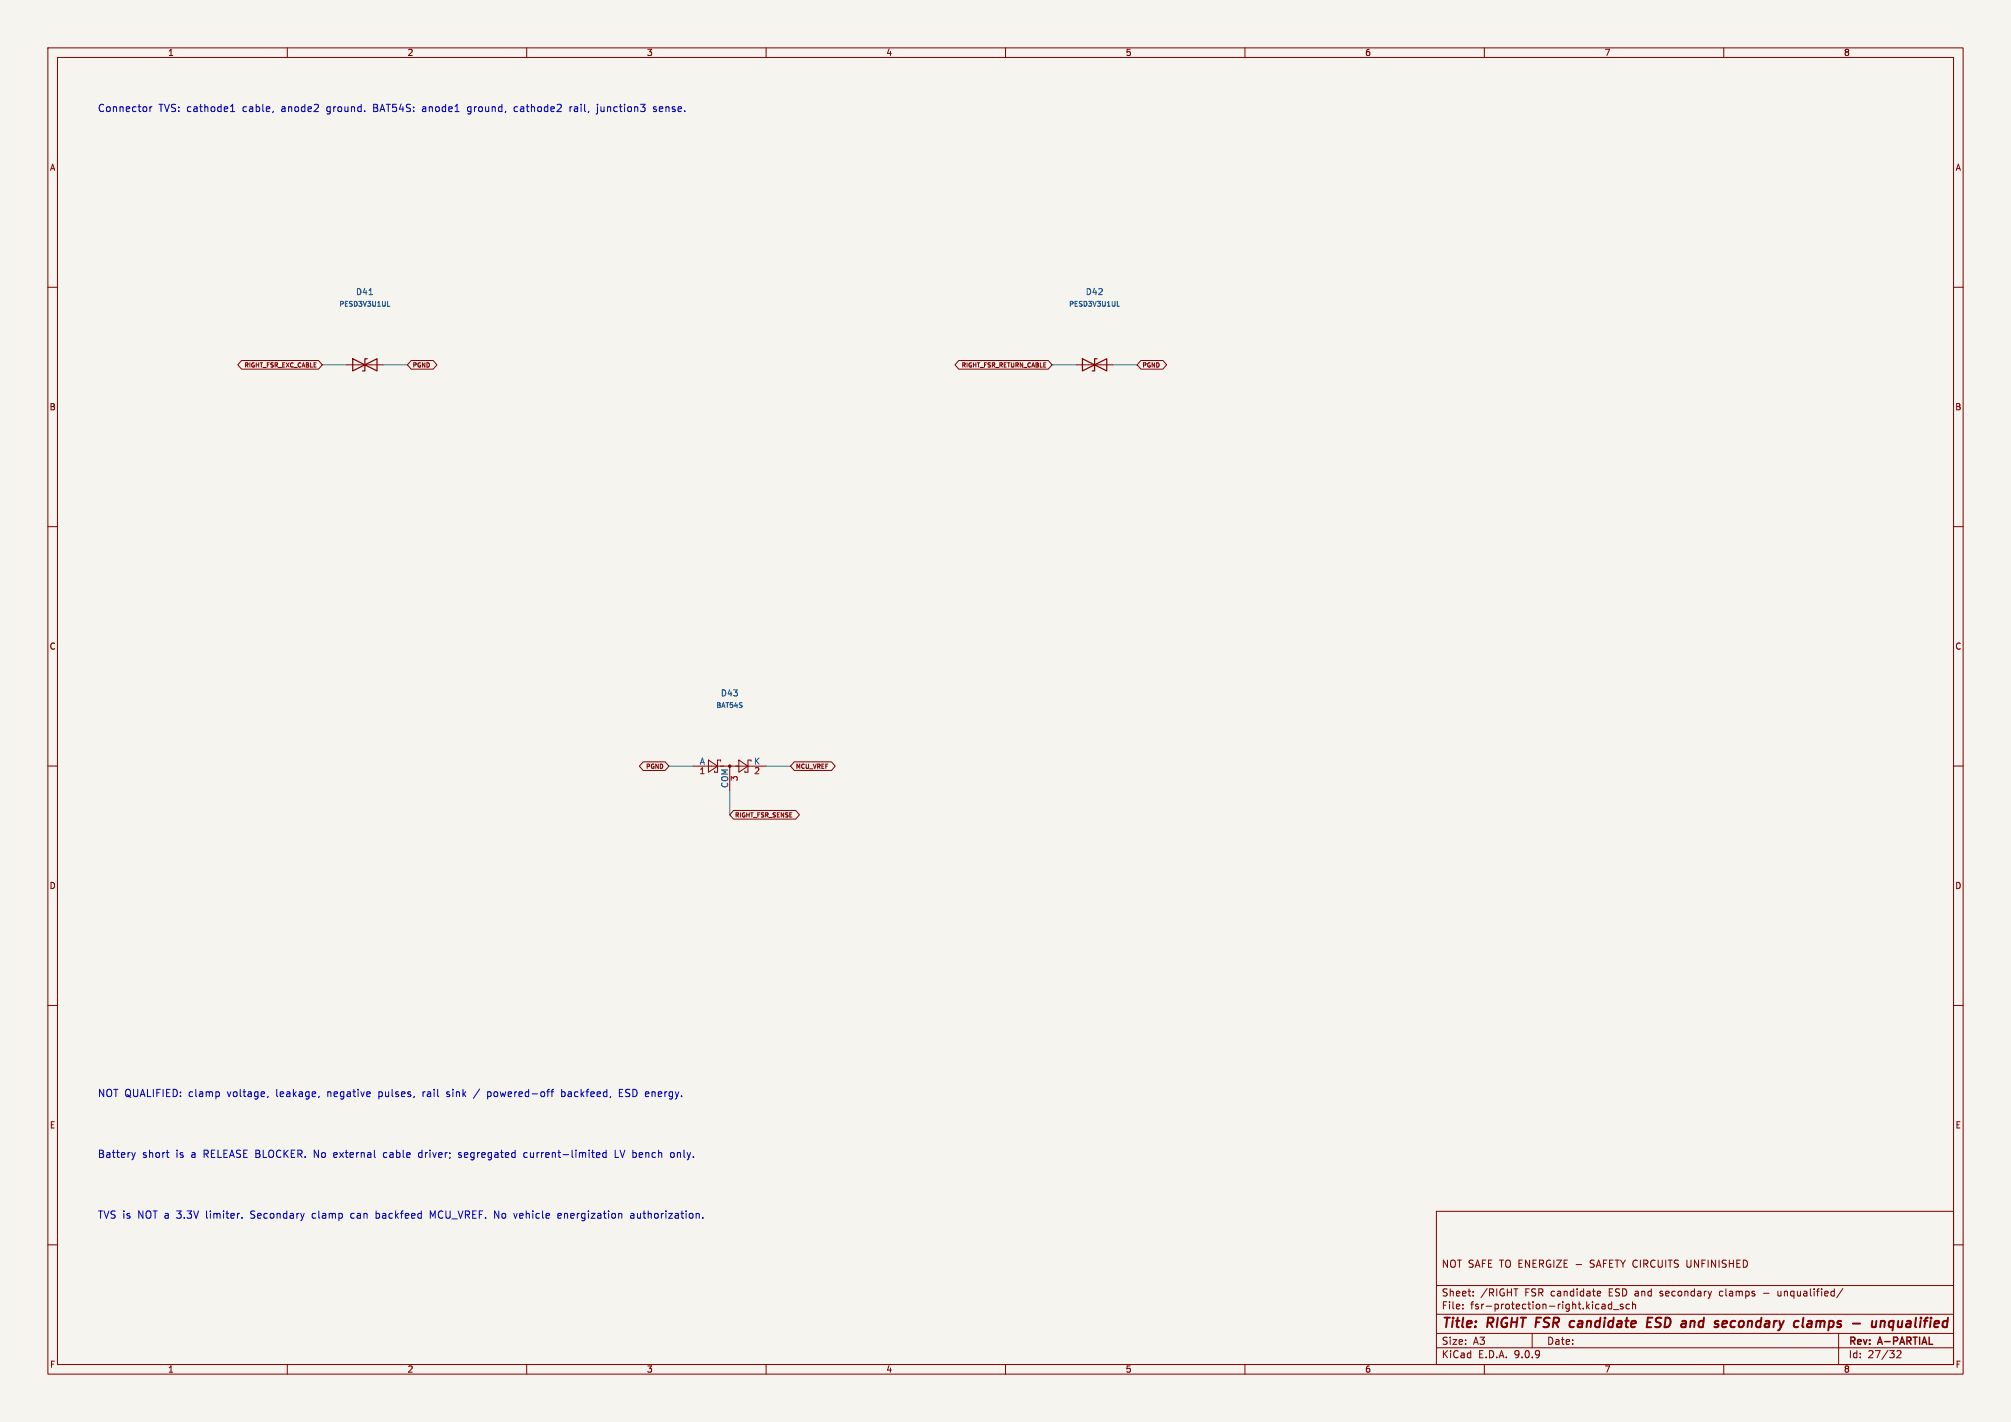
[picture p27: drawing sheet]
<svg xmlns="http://www.w3.org/2000/svg" width="420mm" height="297mm" viewBox="0 0 420 297" stroke-linecap="round" stroke-linejoin="round" font-family="sans-serif">
<defs><g id="words">
<g font-size="2.8" fill="#840000">
<text x="301" y="277.9">Title:</text>
<text x="310.6" y="277.9">RIGHT FSR</text>
<text x="329.5" y="277.9">candidate</text>
<text x="346.4" y="277.9">ESD</text>
<text x="354.4" y="277.9">and</text>
<text x="362.2" y="277.9">secondary</text>
<text x="379.5" y="277.9">clamps</text>
<text x="392.5" y="277.9">-</text>
<text x="397.3" y="277.9">unqualified</text>
</g>
<g font-size="2.1" fill="#0000c2">
<text x="20.3" y="23.6">Connector</text>
<text x="33.1" y="23.6">TVS: cathode1</text>
<text x="50.8" y="23.6">cable,</text>
<text x="59" y="23.6">anode2</text>
<text x="68.6" y="23.6">ground.</text>
<text x="78.5" y="23.6">BAT54S:</text>
<text x="88.9" y="23.6">anode1</text>
<text x="98.5" y="23.6">ground,</text>
<text x="108.3" y="23.6">cathode2</text>
<text x="120.1" y="23.6">rail,</text>
<text x="126" y="23.6">junction3</text>
<text x="137.9" y="23.6">sense.</text>
<text x="20.3" y="229.3">NOT QUALIFIED:</text>
<text x="39.4" y="229.3">clamp</text>
<text x="47.6" y="229.3">voltage,</text>
<text x="57.9" y="229.3">leakage,</text>
<text x="68.8" y="229.3">negative</text>
<text x="79.6" y="229.3">pulses,</text>
<text x="89" y="229.3">rail</text>
<text x="94.1" y="229.3">sink</text>
<text x="102.9" y="229.3">powered-off</text>
<text x="118.5" y="229.3">backfeed,</text>
<text x="130.7" y="229.3">ESD energy.</text>
<text x="20.3" y="242">Battery</text>
<text x="29.7" y="242">short</text>
<text x="36.8" y="242">is</text>
<text x="40.1" y="242">a</text>
<text x="42.8" y="242">RELEASE BLOCKER.</text>
<text x="66.1" y="242">No</text>
<text x="70.4" y="242">external</text>
<text x="80.9" y="242">cable</text>
<text x="88.4" y="242">driver;</text>
<text x="96.9" y="242">segregated</text>
<text x="110.7" y="242">current-limited</text>
<text x="129.8" y="242">LV bench</text>
<text x="141.8" y="242">only.</text>
<text x="20.3" y="254.7">TVS is</text>
<text x="28.8" y="254.7">NOT a</text>
<text x="37.2" y="254.7">3.3V</text>
<text x="43.4" y="254.7">limiter.</text>
<text x="52.9" y="254.7">Secondary</text>
<text x="65.9" y="254.7">clamp</text>
<text x="74.1" y="254.7">can</text>
<text x="79.5" y="254.7">backfeed</text>
<text x="90.9" y="254.7">MCU_VREF. No</text>
<text x="108.8" y="254.7">vehicle</text>
<text x="118.1" y="254.7">energization</text>
<text x="133.4" y="254.7">authorization.</text>
</g>
<g font-size="2.1" fill="#840000">
<text x="301" y="265">NOT SAFE TO ENERGIZE -</text>
<text x="332.5" y="265">SAFETY CIRCUITS</text>
<text x="352.9" y="265">UNFINISHED</text>
<text x="301" y="273.7">File:</text>
<text x="301" y="271">Sheet:</text>
<text x="307.1" y="273.7">fsr-protection-right.kicad_sch</text>
<text x="309.2" y="271">/RIGHT</text>
<text x="318.5" y="271">FSR candidate</text>
<text x="336.3" y="271">ESD and</text>
<text x="347.2" y="271">secondary</text>
<text x="359.8" y="271">clamps</text>
<text x="372.3" y="271">unqualified/</text>
<text x="301" y="281.1">Size:</text>
<text x="307.6" y="281.1">A3</text>
<text x="323" y="281.1">Date:</text>
<text x="386" y="281.3">Rev:</text>
<text x="392.4" y="281.3">A-PARTIAL</text>
<text x="301" y="283.9">KiCad</text>
<text x="308.7" y="283.9">E.D.A.</text>
<text x="316.3" y="283.9">9.0.9</text>
<text x="386" y="283.9">Id:</text>
<text x="390.1" y="283.9">27/32</text>
</g>
<g font-size="1.8" fill="#840000">
<text x="35" y="11.9">1</text>
<text x="85" y="11.9">2</text>
<text x="135" y="11.9">3</text>
<text x="185" y="11.9">4</text>
<text x="235" y="11.9">5</text>
<text x="285" y="11.9">6</text>
<text x="335" y="11.9">7</text>
<text x="385" y="11.9">8</text>
<text x="10.3" y="35.9">A</text>
<text x="408.3" y="35.9">A</text>
<text x="10.3" y="85.9">B</text>
<text x="408.2" y="85.9">B</text>
<text x="10.3" y="135.9">C</text>
<text x="408.2" y="135.9">C</text>
<text x="10.3" y="185.9">D</text>
<text x="408.2" y="185.9">D</text>
<text x="10.3" y="235.9">E</text>
<text x="408.3" y="235.9">E</text>
<text x="10.3" y="285.9">F</text>
<text x="35" y="286.9">1</text>
<text x="85" y="286.9">2</text>
<text x="135" y="286.9">3</text>
<text x="185" y="286.9">4</text>
<text x="235" y="286.9">5</text>
<text x="285" y="286.9">6</text>
<text x="335" y="286.9">7</text>
<text x="385" y="286.9">8</text>
<text x="408.3" y="285.9">F</text>
</g>
<g font-size="1.8" fill="#006464">
<text x="74.3" y="61.8">D41</text>
<text x="226.7" y="61.8">D42</text>
<text x="150.5" y="145.6">D43</text>
<text x="146" y="159.8">A</text>
<text x="157.4" y="159.8">K</text>
<text x="152.1" y="164.7" transform="rotate(-90 152.1 164.7)">COM</text>
</g>
<g font-size="1.8" fill="#a90000">
<text x="146" y="162">1</text>
<text x="154.4" y="163.3" transform="rotate(-90 154.4 163.3)">3</text>
<text x="157.4" y="162">2</text>
</g>
<g font-size="1.4" fill="#006464">
<text x="70.8" y="64.2">PESD3V3U1UL</text>
<text x="223.2" y="64.2">PESD3V3U1UL</text>
<text x="149.5" y="148.1">BAT54S</text>
</g>
<g font-size="1.3" fill="#840000">
<text x="50.9" y="76.9">RIGHT_FSR_EXC_CABLE</text>
<text x="86.1" y="76.9">PGND</text>
<text x="200.7" y="76.9">RIGHT_FSR_RETURN_CABLE</text>
<text x="238.5" y="76.9">PGND</text>
<text x="134.8" y="160.8">PGND</text>
<text x="166.1" y="160.8">MCU_VREF</text>
<text x="153.4" y="170.9">RIGHT_FSR_SENSE</text>
</g>
</g></defs>
<path d="M0 0h420v297h-420z" fill="#f5f4ef" stroke="#f5f4ef" stroke-width=".21"/>
<g fill="none" stroke="#840000" stroke-width=".21">
<path d="M10 10h400v277h-400zM12 12h396v273h-396zM60 10v2M110 10v2M160 10v2M210 10v2M260 10v2M310 10v2M360 10v2M10 60h2M50.4 75.3h16.1l.8 .9-.8 .9h-16.1l-.7-.9zM72.4 76.2h7.6"/>
<path d="M85.9 75.3h4.6l.8 .9-.8 .9h-4.6l-.8-.9zM200.2 75.3h18.7l.8 .9-.8 .9h-18.7l-.8-.9zM224.8 76.2h7.6M238.3 75.3h4.6l.8 .9-.8 .9h-4.6l-.8-.9zM408 60h2M10 110h2M408 110h2M10 160h2M134.3 159.1h4.6l.8 .9-.8 .9h-4.6l-.8-.9zM148 158.8l1.9 1.2-1.9 1.3zM150.5 159v-.2h-.6v2.5h-.7v-.3M154.3 158.8l1.9 1.2-1.9 1.3z"/>
<path d="M156.8 159v-.2h-.6v2.5h-.6v-.3M165.9 159.1h7.7l.8 .9-.8 .9h-7.7l-.8-.9zM408 160h2M144.8 160h15.2M152.4 160v5.1M153.2 169.3h13l.8 .9-.8 .9h-13l-.8-.9zM10 210h2M408 210h2M300 253h108v32h-108zM10 260h2M300 278.5h108M300 274.5h108"/>
<path d="M300 268.5h108M305.5 273.2v.2M305.5 272.5v.1M307.7 270.5v.2M307.7 269.8v.1M316.2 269.2h.8M320 278.5v3M333.7 269.8l.4-.1 .2 .3-.7 .2M333.7 270.6h.5M334.6 272.5h.6v.9M335.2 272.7l-.5 .1-.2 .2 .2 .4 .5-.1M336.6 272.5l-.4-.1-.3 .3 .1 .6h.6"/>
<path d="M336.6 271.9v1.5M336.9 273.5h1.2M338.9 272.5l-.3-.1-.2 .2v.2l.5 .2v.3h-.5M340.3 272.5l-.4-.1-.3 .3 .1 .6h.6M340.9 272.5l.3-.1 .3 .1 .1 .9M340.9 271.9v1.5M352.3 263.2v1.2l.1 .2M359.2 269.8v.7M368.3 270.1h1.1M371.3 269.7v.8l.4 .2M384 278.5v6.5M384.9 269.1l-1.3 1.9"/>
<path d="M408 260h2M60 285v2M110 285v2M160 285v2M210 285v2M260 285v2M300 281.5h108M310 285v2M360 285v2M396.2 282.2l.5-.1 .3 .4-.9 1.1h.9"/>
</g>
<g fill="none" stroke="#840000" stroke-width=".4">
<path d="M328.1 276h.7M328.7 277.1l-.6 .1M344 276.2h.7M345.1 275.2h-.9l-.3 2h1M353.7 275.9l-.5 .1M360.5 275.9l.1 .1 .1 .3-1 .2M377.6 276h.7v1.2M378.4 276.3l-.7 .1a.4 .4 0 0 0-.3 .4 .4 .4 0 0 0 .2 .4l.7-.1M391 275.9v1.2l.4 .1 .3-.2M391.9 275.9l-.2 1.3M392.8 275.9l-.1 1.3M392.9 276h.7"/>
<path d="M394.5 277l.3 .2 .5-.1M395.5 276a.66 .66 0 0 0-1 .3M395.5 275.9l-.2 2M396.5 275.9l-.2 1 .1 .2 .5 .1"/>
</g>
<path d="M73.7 74.9v2.6l5-2.6v2.6zM76.7 74.9h-.5v2.6h-.5M226.1 74.9v2.6l5-2.6v2.6zM229.1 74.9h-.5v2.6h-.5" fill="none" stroke="#840000" stroke-width=".25"/>
<path d="M77.1 61.5h.7M80.9 64h.5M233.3 64h.5" fill="none" stroke="#006464" stroke-width=".21"/>
<circle cx="152.4" cy="160" r=".25" fill="#840000" stroke="#840000" stroke-width=".21"/>
<path d="M67.3 76.2h5.1M80 76.2h5.1M219.7 76.2h5.1M232.4 76.2h5.1M139.7 160h5.1M152.4 165.1v5.1M160 160h5.1" fill="none" stroke="#009600" stroke-width=".21"/>
<g fill="none" stroke="#0000c2" stroke-width=".21">
<path d="M31.3 22.3v1M31.7 22.3l-.4 .3M48.1 23.3h.9M48.1 22.2l.5-.4v1.5M57.1 23.2l-.1 .3M88.3 22.8v.4M97.7 23.7l.2 .1M97.9 22.3l-.3 .3v.4l.3 .3M107.9 22.3h-.2l-.3 .3v.6l.5 .1M119 22.3v1M119.5 22.3l-.5 .3M124.8 21.8v.1"/>
<path d="M124.8 22.3v1.3l-.3 .2M137 22.4l-.3-.1-.2 .2v.2l.5 .2v.3h-.5M45.7 228.1l.1 .2-.1 .7M56 229l-.2 .3M66.6 229l-.1 .3M88.3 228v1M88.4 228.2l-.1 .1M93.3 229h.4M93.5 228l-.2 .2 .2 .3M100.2 227.5l-1.3 1.9M101.8 229h.6M101.8 228v1.6"/>
<path d="M101.8 228.1h.6M115.1 228h.5M115.6 227.5l-.3 .2v1.3M117.3 228.1l.4-.1 .3 .2M117.3 227.5v1.5M118 228.9l-.3 .1h-.4M129.4 228.2h.5M130.1 227.5h-.7v1.5h.7M27.5 240.7l.4 1M27.9 241.7l-.1 .4M28.3 240.7l-.4 1M34.7 240.7h.6"/>
<path d="M35 241.7h.3M50.5 254.3v.1M65.3 253.6v.7M69.8 240.8v.9M70.4 241.1l-.7 .1M73.5 253.4l-.2 .3v.5l.2 .2M78.5 252.9v1.5M78.5 254.4h.5M79 253.4l-.5 .1M80.4 240.7l-.3 .3v.5l.3 .2M88 240.7h-.3l-.3 .3 .1 .6 .5 .1M90.4 254l-.5-1.1v1.5"/>
<path d="M95.7 241.7h.6M96.3 240.8l-.3-.1-.3 .2 .1 .3 .5 .1M108 253.4l-.3 1M110.1 240.8l-.4-.1-.3 .3 .1 .7h.6M116.5 253.9l.7-.1v-.3l-.5-.1-.2 .2 .1 .8h.6M124.6 240.8l.5-.1 .2 .4-.7 .1M124.6 241.7h.6M126.6 240.8l-.4-.1-.3 .3 .1 .7h.6M126.6 240.2v1.5M128.5 240.2v1.5h.7M131.7 253.5h.6l.1 .9M132.4 253.8l-.5 .1-.2 .2 .2 .3h.5"/>
<path d="M140 241l.3-.3 .4 .1 .1 .2-.1 .7h-.4l-.3-.2M146.8 254.3v.1"/>
</g>
<use href="#words"/>
</svg>
